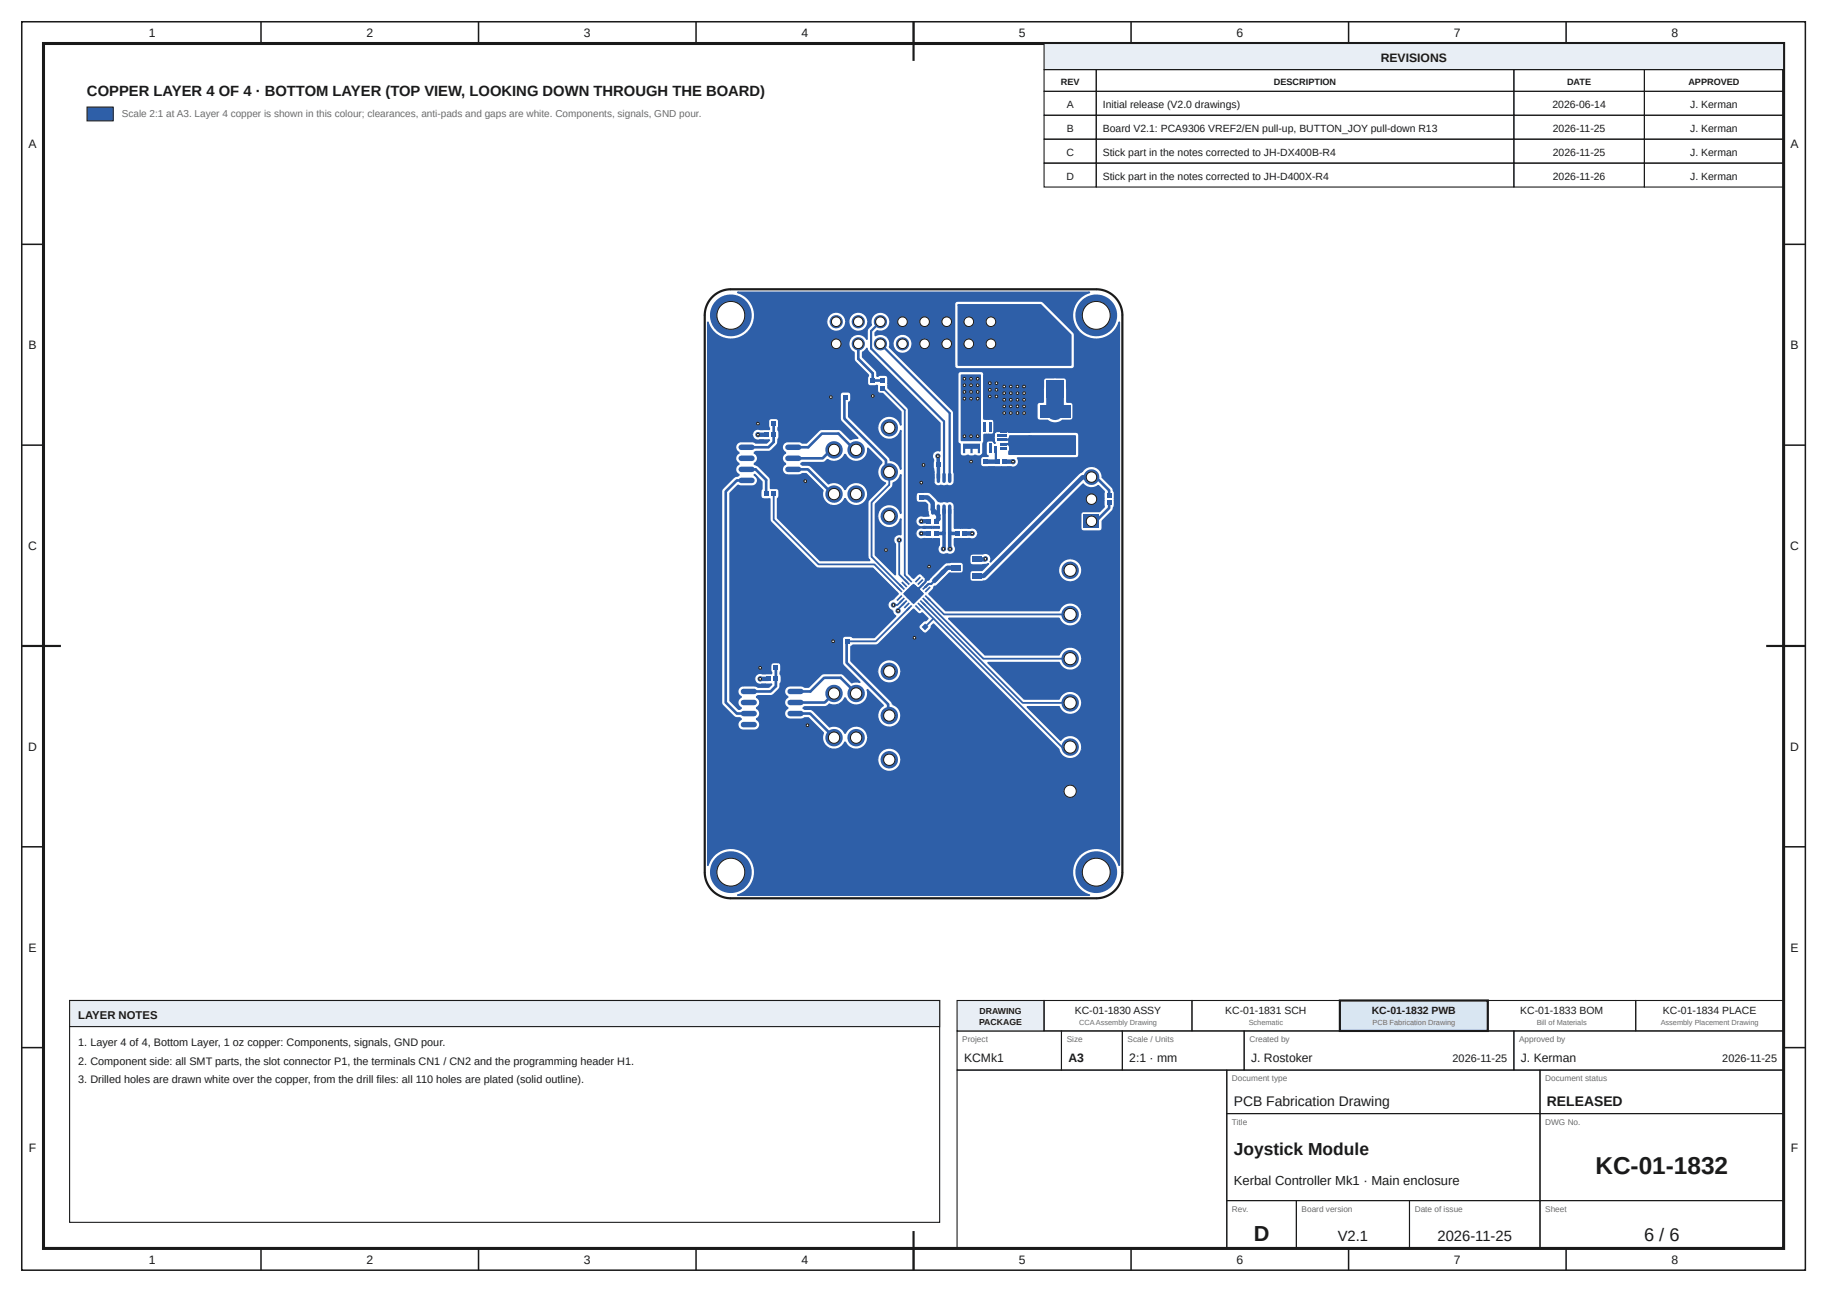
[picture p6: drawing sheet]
<svg xmlns="http://www.w3.org/2000/svg" width="420mm" height="297mm" viewBox="0 0 420 297" stroke-linecap="round" stroke-linejoin="round" font-family="sans-serif">
<defs><g id="words">
<text font-size="5.6" fill="#1a1a1a" x="366.7" y="270">KC-01-1832</text>
<text font-size="5" fill="#1a1a1a" x="288.2" y="285.2">D</text>
<text font-size="4.2" fill="#1a1a1a" x="377.9" y="285.2">6 / 6</text>
<text font-size="4" fill="#1a1a1a" x="283.6" y="265.5">Joystick Module</text>
<g font-size="3.4" fill="#1a1a1a">
<text x="20" y="22">COPPER LAYER 4 OF 4 · BOTTOM LAYER (TOP VIEW, LOOKING DOWN THROUGH THE BOARD)</text>
<text x="307.5" y="285.2">V2.1</text>
<text x="330.4" y="285.2">2026-11-25</text>
</g>
<g font-size="3.2" fill="#1a1a1a">
<text x="283.6" y="254.2">PCB Fabrication Drawing</text>
<text x="355.6" y="254.2">RELEASED</text>
</g>
<text font-size="3" fill="#1a1a1a" x="283.6" y="272.5">Kerbal Controller Mk1 · Main enclosure</text>
<g font-size="2.8" fill="#1a1a1a">
<text x="34.2" y="8.6">1</text>
<text x="84.2" y="8.6">2</text>
<text x="134.2" y="8.6">3</text>
<text x="184.2" y="8.6">4</text>
<text x="234.2" y="8.6">5</text>
<text x="284.2" y="8.6">6</text>
<text x="334.2" y="8.6">7</text>
<text x="384.2" y="8.6">8</text>
<text x="317.4" y="14.3">REVISIONS</text>
<text x="6.6" y="34.1">A</text>
<text x="411.6" y="34.1">A</text>
<text x="6.6" y="80.2">B</text>
<text x="411.6" y="80.2">B</text>
<text x="6.5" y="126.4">C</text>
<text x="411.5" y="126.4">C</text>
<text x="6.5" y="172.6">D</text>
<text x="411.5" y="172.6">D</text>
<text x="6.6" y="218.7">E</text>
<text x="411.6" y="218.7">E</text>
<text x="221.6" y="244.2">KCMk1</text>
<text x="245.6" y="244.2">A3</text>
<text x="259.6" y="244.2">2:1 · mm</text>
<text x="287.6" y="244.2">J. Rostoker</text>
<text x="349.6" y="244.2">J. Kerman</text>
<text x="6.6" y="264.9">F</text>
<text x="411.6" y="264.9">F</text>
<text x="34.2" y="290.6">1</text>
<text x="84.2" y="290.6">2</text>
<text x="134.2" y="290.6">3</text>
<text x="184.2" y="290.6">4</text>
<text x="234.2" y="290.6">5</text>
<text x="284.2" y="290.6">6</text>
<text x="334.2" y="290.6">7</text>
<text x="384.2" y="290.6">8</text>
</g>
<text font-size="2.6" fill="#1a1a1a" x="18" y="234.2">LAYER NOTES</text>
<g font-size="2.5" fill="#1a1a1a">
<text x="18" y="240.5">1. Layer 4 of 4, Bottom Layer, 1 oz copper: Components, signals, GND pour.</text>
<text x="18" y="244.7">2. Component side: all SMT parts, the slot connector P1, the terminals CN1 / CN2 and the programming header H1.</text>
<text x="333.9" y="244.2">2026-11-25</text>
<text x="395.9" y="244.2">2026-11-25</text>
<text x="18" y="248.9">3. Drilled holes are drawn white over the copper, from the drill files: all 110 holes are plated (solid outline).</text>
</g>
<g font-size="2.4" fill="#1a1a1a">
<text x="245.2" y="24.9">A</text>
<text x="253.5" y="24.9">Initial release (V2.0 drawings)</text>
<text x="356.9" y="24.9">2026-06-14</text>
<text x="388.5" y="24.9">J. Kerman</text>
<text x="245.1" y="35.9">C</text>
<text x="245.2" y="30.4">B</text>
<text x="253.5" y="30.4">Board V2.1: PCA9306 VREF2/EN pull-up, BUTTON_JOY pull-down R13</text>
<text x="253.5" y="35.9">Stick part in the notes corrected to JH-DX400B-R4</text>
<text x="357" y="30.4">2026-11-25</text>
<text x="357" y="35.9">2026-11-25</text>
<text x="388.5" y="30.4">J. Kerman</text>
<text x="388.5" y="35.9">J. Kerman</text>
<text x="245.1" y="41.4">D</text>
<text x="253.5" y="41.4">Stick part in the notes corrected to JH-D400X-R4</text>
<text x="357" y="41.4">2026-11-26</text>
<text x="388.5" y="41.4">J. Kerman</text>
<text x="247.1" y="233">KC-01-1830 ASSY</text>
<text x="281.7" y="233">KC-01-1831 SCH</text>
<text x="315.3" y="233">KC-01-1832 PWB</text>
<text x="349.5" y="233">KC-01-1833 BOM</text>
<text x="382.3" y="233">KC-01-1834 PLACE</text>
</g>
<text font-size="2.3" fill="#6b6b6b" x="28" y="27">Scale 2:1 at A3. Layer 4 copper is shown in this colour; clearances, anti-pads and gaps are white. Components, signals, GND pour.</text>
<g font-size="2.1" fill="#1a1a1a">
<text x="243.8" y="19.6">REV</text>
<text x="292.8" y="19.6">DESCRIPTION</text>
<text x="360.2" y="19.6">DATE</text>
<text x="388.1" y="19.6">APPROVED</text>
</g>
<g font-size="2" fill="#1a1a1a">
<text x="225.2" y="233">DRAWING</text>
<text x="225.1" y="235.6">PACKAGE</text>
</g>
<g font-size="1.9" fill="#6b6b6b">
<text x="221.2" y="239.6">Project</text>
<text x="245.2" y="239.6">Size</text>
<text x="259.2" y="239.6">Scale / Units</text>
<text x="287.2" y="239.6">Created by</text>
<text x="349.2" y="239.6">Approved by</text>
<text x="283.2" y="248.6">Document type</text>
<text x="355.2" y="248.6">Document status</text>
<text x="283.2" y="258.6">Title</text>
<text x="355.2" y="258.6">DWG No.</text>
<text x="283.2" y="278.6">Rev.</text>
<text x="299.2" y="278.6">Board version</text>
<text x="325.2" y="278.6">Date of issue</text>
<text x="355.2" y="278.6">Sheet</text>
</g>
<g font-size="1.7" fill="#6b6b6b">
<text x="248" y="235.7">CCAAssembly Drawing</text>
<text x="287" y="235.7">Schematic</text>
<text x="315.5" y="235.7">PCB Fabrication Drawing</text>
<text x="353.2" y="235.7">Bill of Materials</text>
<text x="381.7" y="235.7">Assembly Placement Drawing</text>
</g>
</g></defs>
<g fill="none" stroke="#1a1a1a" stroke-width=".35">
<path d="M5 5h410v287h-410zM60 5v5M110 5v5M160 5v5M210 5v5M260 5v5M310 5v5M360 5v5M5 56.2h5M410 56.2h5M5 102.3h5M410 102.3h5"/>
<path d="M5 148.5h5M410 148.5h5M5 194.7h5M410 194.7h5M5 240.8h5M410 240.8h5M60 287v5M110 287v5M160 287v5M210 287v5M260 287v5M310 287v5"/>
<path d="M360 287v5"/>
</g>
<path d="M10 10h400v277h-400z" fill="none" stroke="#1a1a1a" stroke-width=".7" stroke-linecap="butt"/>
<path d="M210 5v9M5 148.5h9M406 148.5h9M210 283v9" fill="none" stroke="#1a1a1a" stroke-width=".5"/>
<path d="M240 10h170v6h-170z" fill="#e8eef5"/>
<g fill="none" stroke="#1a1a1a" stroke-width=".25">
<path d="M240 10h170v6h-170zM240 16h12v5h-12zM252 16h96v5h-96zM348 16h30v5h-30zM378 16h32v5h-32zM240 21h12v5.5h-12zM240 26.5h12v5.5h-12zM240 32h12v5.5h-12zM240 37.5h12v5.5h-12zM252 21h96v5.5h-96zM252 26.5h96v5.5h-96zM252 32h96v5.5h-96z"/>
<path d="M252 37.5h96v5.5h-96zM348 21h30v5.5h-30zM348 26.5h30v5.5h-30zM348 32h30v5.5h-30zM348 37.5h30v5.5h-30zM378 21h32v5.5h-32zM378 26.5h32v5.5h-32zM378 32h32v5.5h-32zM378 37.5h32v5.5h-32zM220 237h24v9h-24zM244 237h14v9h-14zM258 237h28v9h-28z"/>
<path d="M286 237h62v9h-62zM348 237h62v9h-62zM220 246h62v41h-62zM282 246h72v10h-72zM282 256h72v20h-72zM354 246h56v10h-56zM354 256h56v20h-56zM282 276h16v11h-16zM298 276h26v11h-26zM324 276h30v11h-30zM354 276h56v11h-56z"/>
</g>
<path d="M220 230h20v7h-20z" fill="#e8eef5"/>
<path d="M220 230h20v7h-20zM240 230h34v7h-34zM274 230h34v7h-34z" fill="none" stroke="#1a1a1a" stroke-width=".25"/>
<path d="M308 230h34v7h-34z" fill="#d9e6f2"/>
<path d="M308 230h34v7h-34z" fill="none" stroke="#1a1a1a" stroke-width=".5"/>
<path d="M342 230h34v7h-34zM376 230h34v7h-34z" fill="none" stroke="#1a1a1a" stroke-width=".25"/>
<path d="M20 24.6h6v3.2h-6z" fill="#2e5fa8"/>
<path d="M20 24.6h6v3.2h-6z" fill="none" stroke="#1a1a1a" stroke-width=".23"/>
<g fill="#2e5fa8">
<path d="M221 86.3h4.3v14.9h-4.3z"/>
<path d="M232.1 100.2h4.6v4.2h-4.8l.2-1.1-.2-1v-1.5z"/>
<path d="M226.2 86.3h10.6v13h-4.9l-.5-.2h-2.2l-.6 .2v-2.3a1.01 1.01 0 0 0-1.6-.6l-.8-.1z"/>
<path d="M220.3 70.1h18.9l6.9 6.9v6.9h-25.8z"/>
<path d="M236.6 100.2h10.5v4.2h-10.5z"/>
<path d="M214.4 128.2l2 1.9-3 3-2-2z"/>
<path d="M162.7 74.1a5.5 5.5 0 0 0 5.4 3.9 5.5 5.5 0 0 0 5.2-4h16.7v.4a2.24 2.24 0 0 0 2.4 1.8 2.24 2.24 0 0 0 2.1-2.2h.6v.4a2.24 2.24 0 0 0 3.5 1.3 2.24 2.24 0 0 0-.3-3.7 2.24 2.24 0 0 0-3.2 2h-.6l-.1-.5a2.24 2.24 0 0 0-2.4-1.8 2.24 2.24 0 0 0-2 2.3h-16.7l.2-2.2-.6-1.9h46.5v14.2l.3 .6 .4 .1h26.2l.4-.1 .3-.4-.1-7.7-7.4-7.4h-19.4l-.4 .1-.3 .6h-46.5l-.7-1-.9-.8-1.7-.9h80.8l-.6 .2a5.5 5.5 0 0 0-1.5 9.2 5.5 5.5 0 0 0 9-2.5v124.8l-.2-.6a5.5 5.5 0 0 0-9.2-1.5 5.5 5.5 0 0 0 2.5 9h-80.8l.6-.2a5.5 5.5 0 0 0 1.5-9.2 5.5 5.5 0 0 0-9 2.5v-24.2h39a2.72 2.72 0 0 0 3.9 2.4 2.72 2.72 0 0 0 .4-4.6 2.72 2.72 0 0 0-4.3 1.7v.5h-39v-13.2h3.1l.3 .7 2.5 2.6a1.51 1.51 0 0 0 1.4 .3l.4 .2a1.35 1.35 0 0 0-.8 1.5 1.35 1.35 0 0 0 1.3 1.1h2.8a1.35 1.35 0 0 0 1-1.3 1.35 1.35 0 0 0-.9-1.3 1.35 1.35 0 0 0 .9-1.3 1.35 1.35 0 0 0-.9-1.2 1.35 1.35 0 0 0 .9-1.3 1.35 1.35 0 0 0-.9-1.3l.4-.2h2.9l.6-.2 1.5-1.5 .2-1.1 .2-.4v-1.3l-.2-.5 .1-2-.1-.4-.3-.3h-1.3l-.5 .3-.2 1.5 .2 .7h-2.3a1.33 1.33 0 0 0-1.6 1.4 1.33 1.33 0 0 0 1.8 1.1h2.1l-.6 .6h-2.5l-.8-.3h-2.8a1.35 1.35 0 0 0-1.1 1.3 1.35 1.35 0 0 0 .9 1.3 1.35 1.35 0 0 0-.9 1.3 1.35 1.35 0 0 0 .9 1.3l-.6 .2-2-1.9v-47.7l1.9-1.8 .7 .2h2.5a1.35 1.35 0 0 0 1.3-1.1 1.35 1.35 0 0 0-.9-1.5l.1-.1 1.7 1.7v1.6l-.3 .5 .2 1.6 .6 .2h1.3l.2 5.2 10.4 10.5 .7 .3h12.4l5.8 5.8-1.1 1.3a1.33 1.33 0 0 0-1.3 1.2 1.33 1.33 0 0 0 1.1 1.4l.3 .8 .5 .4-5 4.9h-4.9l-.4-.3h-1.3l-.4 .1-.3 .4v5.9l.3 .5 3.7 3.7-1.1-.1-.7 .2-2.3-2.1h-4.1l-.7 .3-2.8 2.8h-.9l-.9-.3h-2.8a1.35 1.35 0 0 0-1 1.3 1.35 1.35 0 0 0 .9 1.3 1.35 1.35 0 0 0-.9 1.3 1.35 1.35 0 0 0 .9 1.3 1.35 1.35 0 0 0-.9 1.5 1.35 1.35 0 0 0 1.3 1.1h2.5l.9-.3h.8l3.4 3.4a2.72 2.72 0 0 0 1.5 3.6 2.72 2.72 0 0 0 3.6-1.6 2.72 2.72 0 0 0 4.1 1.3 2.72 2.72 0 0 0 0-4.4 2.72 2.72 0 0 0-4.1 1.2 2.72 2.72 0 0 0-3.6-1.5l-4-3.9-1.7-.2-.5-.2 .5-.3h4.9l.7-.6a2.72 2.72 0 0 0 3.7-1.5 2.72 2.72 0 0 0 3.4 1.6 2.72 2.72 0 0 0 1.7-3.4l3.6 3.6-.4 .3a2.72 2.72 0 0 0 .1 4.1 2.72 2.72 0 0 0 4.1-.9 2.72 2.72 0 0 0-1.6-3.8l-.3-.7-6.9-6.9h3.7v.5a2.72 2.72 0 0 0 4.3 1.7 2.72 2.72 0 0 0-.4-4.6 2.72 2.72 0 0 0-3.9 2.4h-3.7l-2.4-2.4v-3.2l.4-.3 5.8-.2 8.2-8.1 1.1 1 .4 .1 .5-.3 1.3 1.3-.5 .4-.5 .1-.9 .9-.2 .4 .2 .6 .9 .9h.7l.9-.9 .2-.7 .5-.4 28.7 28.8 .2 .4a2.72 2.72 0 0 0 3.9 1.3 2.72 2.72 0 0 0 .6-4.1 2.72 2.72 0 0 0-4.2 .2l-7.6-7.6h7.2a2.72 2.72 0 0 0 4.2 1.3 2.72 2.72 0 0 0 0-4.4 2.72 2.72 0 0 0-4.2 1.3h-7.9l-8.4-8.4h16.3l.2 .4a2.72 2.72 0 0 0 4.2 .7 2.72 2.72 0 0 0-.3-4.2 2.72 2.72 0 0 0-4.1 1.3h-17l-8.3-8.3h25.3l.2 .4a2.72 2.72 0 0 0 4.2 .6 2.72 2.72 0 0 0-.3-4.2 2.72 2.72 0 0 0-4.1 1.3h-26l-3.8-3.8 .9-.9 .2-.6 .7-.4 2.9-2.9 4.6 .1v1.4l.3 .4 2.5 .1 1.1-.3 2.6-2.5h13.9a2.72 2.72 0 0 0 3.7 2.7 2.72 2.72 0 0 0 .8-4.5 2.72 2.72 0 0 0-4.4 1.3l-.1 .5h-13.9l19.6-19.6 .3 .3a2.52 2.52 0 0 0 3.2 .1l1.3 1.3v3.5l-1 1.1-3.7-.1-.6 .3-.1 .5v3.1l.1 .4 .4 .3h3.8l.4-.1 .3-.6v-1.6l2.3-2.3 .2-.4 .3-.9v-3.1l-.5-1.1-2.3-2.3a2.52 2.52 0 0 0-1.8-2.5 2.52 2.52 0 0 0-2.9 1.3l-.7 .3-20.4 20.4a1.38 1.38 0 0 0-.2-1.7 1.38 1.38 0 0 0-1.7-.2h-2.3l-.4 .3-.1 .4v1.4l.5 .5h2.3l1.5-.3-1.5 1.5h-2.1l-.6 .3-.1 .4h-2l.5-.3 .1-.4v-1.4l-.3-.4-.4-.1-3.2 .1-.7 .3-3.4 3.7-.5 .1-.5-.8a1.06 1.06 0 0 0-1.6-.6l-.9 .9-1.1-1.1v-12h1.6a1.33 1.33 0 0 0 1.8 1.3h3.6v.3l-3.9-.1a1.33 1.33 0 0 0-1.5 1.5 1.33 1.33 0 0 0 1.8 1.1h3.6v1.4a1.33 1.33 0 0 0 0 1.8 1.33 1.33 0 0 0 1.7 .2 1.33 1.33 0 0 0 1.7-.2 1.33 1.33 0 0 0 .1-1.7v-1.5h3.6a1.33 1.33 0 0 0 1.8-1.3 1.33 1.33 0 0 0-1.8-1.2h-3.6v-4.3a1.37 1.37 0 0 0-1.2-1.9 .74 .74 0 0 1-1.1 0l-.7 .2-.3-.1a.67 .67 0 0 1-.8-.6l-1.6-1.5-2.5-.1-.4 .2-.3 .5 .1 1.3 .4 .4 1.7 .1 .5 .4v1.4l.3 1.2h-2.2l-.7 .6-.1 .6h-1.6v-25.7l-4.8-4.9v-2.3l-.1-.4-.6-.3h-1.3l-.4 .3-.1-1-.3-.4-3-3v-1.1l1-.9 .3 .7 16.4 16.5v6.3a1.33 1.33 0 0 0-1.5 .5 1.33 1.33 0 0 0 0 1.6l.1 4.3a1.24 1.24 0 0 0 .3 1.4 1.24 1.24 0 0 0 1.5 .1l.5 .2 .8-.2 .2 .2a1.12 1.12 0 0 0 1.5-1.1l-.1-5h6l.1 1.3 .2 .3 .5 .2h6.5a1.33 1.33 0 0 0 1.4-.6 1.33 1.33 0 0 0-.1-1.5h13.7l.3-.3 .2-.4-.1-4.8-.2-.4-.5-.1h-15.4l-.5-.2-2.4 .1a1.49 1.49 0 0 0-.5 1.6v.7l.2 .4h-.1a1.02 1.02 0 0 0-1-.7 1.02 1.02 0 0 0-1 .8l.1 2.4 .4 .5h-1.3l-.3 .3-.2 .4h-6v-10.6l-.2-.5-8.3-8.4h9.3v15.3l.2 .5 .4 .2v2.1a1.01 1.01 0 0 0 .7 .8 1.01 1.01 0 0 0 1.1-.4 1.2 1.2 0 0 0 1.7 0 1.06 1.06 0 0 0 1.8-.4v-2.2l.2-.6v-1.5l.8-.1 .9 .1 .6-.3 .1-2.6a1.01 1.01 0 0 0-1.6-.6l-.8-.1v-3.2h12.1v2.8l.1 .5 .6 .3h1.8a2.75 2.75 0 0 0 3.5 0l1.9-.1 .4-.2 .1-.5v-3l-.5-.4-.9-.1-.1-4.9-.1-.4-.4-.3h-4.2l-.4 .1-.3 .6v4.9l-1 .1-.4 .2-.1 .4h-12.1v-7l-.3-.6-.4-.2h-4.7l-.4 .2-.3 .6h-9.3l-6.3-6.3 .1-.8h.6l.1 .5a2.24 2.24 0 0 0 3.5 1.3 2.24 2.24 0 0 0-.3-3.8 2.24 2.24 0 0 0-3.3 2h-.6a2.24 2.24 0 0 0-3.4-1.9v-.6l.4-.4a2.24 2.24 0 0 0 3-1.9 2.24 2.24 0 0 0-2.5-2.5 2.24 2.24 0 0 0-1.8 3 1.8 1.8 0 0 0-1 1.4v1.9l-.3-.4a2.24 2.24 0 0 0-3.4 0 2.24 2.24 0 0 0 .7 3.4l.1 2 3.2 3.2-.2 .7 .1 1.6 .6 .3h1l.5-.2 .2 1.6 .3 .3h.8l4.2 4.2v3l-.2-.5a2.72 2.72 0 0 0-4.3-.9 2.72 2.72 0 0 0 .4 4.4 2.72 2.72 0 0 0 4.1-1.7v8.8l-.2-.4a2.77 2.77 0 0 0-2.2-1.6l-.3-.7-9.3-9.3v-3.3l.4-.2 .1-.5v-1.3l-.5-.4h-1.5l-.5 .4v6l.3 .5 3.8 3.7h-.9l-.8 .3-2-2-.5-.3h-4.1l-.7 .3-2.8 2.8h-.9l-.9-.3h-2.5a1.35 1.35 0 0 0-1.3 1.1 1.35 1.35 0 0 0 .9 1.5 1.35 1.35 0 0 0-.9 1.3 1.35 1.35 0 0 0 .9 1.2 1.35 1.35 0 0 0-.9 1.5 1.35 1.35 0 0 0 1.3 1.1h2.5l.9-.3h.8l3.8 3.9a2.72 2.72 0 0 0 1.7 3.3 2.72 2.72 0 0 0 3.5-1.6 2.72 2.72 0 0 0 4.1 1.3 2.72 2.72 0 0 0 0-4.4 2.72 2.72 0 0 0-4.1 1.2 2.72 2.72 0 0 0-3.9-1.4l-4.2-4.2-1.7-.1-.5-.3 .5-.2 4.9-.1 .8-.6a2.72 2.72 0 0 0 4.1-1.3 2.72 2.72 0 0 0 3.2 1.7 2.72 2.72 0 0 0 2-3l3.1 3.1v.2a2.74 2.74 0 0 0 .9 4.7l-4 4.2-.1 12.7 .5 .8h-11.4l-9.7-9.7v-4.4l.3-.5v-1.5l-.5-.4-1.5-.1-.1-2.4-2.6-2.6-1.1-.6a1.35 1.35 0 0 0 .9-1.2 1.35 1.35 0 0 0-.9-1.3l.4-.3h2.9l.5-.1 1.6-1.6 .2-1.1 .2-.3v-1.3l-.2-.6 .1-1.9-.1-.5-.4-.2-1.2-.1-.6 .3-.1 1.5 .2 .8-2.4-.1a1.33 1.33 0 0 0-1.5 1.5 1.33 1.33 0 0 0 1.8 1.1h2.1l-.6 .6h-2.5l-.8-.3h-2.8a1.35 1.35 0 0 0-1.1 1.3 1.35 1.35 0 0 0 .9 1.3 1.35 1.35 0 0 0-.9 1.3 1.35 1.35 0 0 0 .9 1.2 1.35 1.35 0 0 0-.9 1.3 1.35 1.35 0 0 0 .9 1.3l-1.3 .5-2.5 2.6-.3 .4v48.8h-3.1z"/>
<path d="M207.1 109.2v8.8a2.72 2.72 0 0 0-4.2-1.6 2.72 2.72 0 0 0 0 4.5 2.72 2.72 0 0 0 4.2-1.6v3.6a1.33 1.33 0 0 0-1.5 .6 1.33 1.33 0 0 0 .2 1.6v7l-4.5-4.5v-11.7l3.8-3.8 .2-.4v-.6l1.1-.8z"/>
<path d="M209.8 134.6l.2-.2 .8 .8h.5v.5l.8 .8-2.1 2.1-2.1-2.1z"/>
</g>
<g fill="none" stroke="#2e5fa8" stroke-width=".41">
<path d="M162.7 74.1a5.5 5.5 0 0 0 9.2 2.3 5.5 5.5 0 0 0-2.3-9.2h80.8a5.5 5.5 0 0 0-2.3 9.2 5.5 5.5 0 0 0 9.2-2.3v124.8a5.5 5.5 0 0 0-9.2-2.3 5.5 5.5 0 0 0 2.3 9.2h-80.8a5.5 5.5 0 0 0 2.3-9.2 5.5 5.5 0 0 0-9.2 2.3zM219.6 69.4l.5-.2 19.6 .1 7.2 7.3 .1 7.5a.72 .72 0 0 1-.7 .7h-26.2a.72 .72 0 0 1-.7-.7v-14.2zM220.3 70.1h18.9l6.9 6.9v6.9h-25.8zM199.3 80.1l-1 .9v1.1l3.2 3.2 .2 1.2 .7-.3h1.2l.3 .2 .2 .5v2.3l4.8 4.8v37.8l1.1 1.1 1-1a.84 .84 0 0 1 1.2 .4l.7 .7 .1 .4 .5-.1 3.7-3.9 1.5-.2h2.1a.72 .72 0 0 1 .7 .7v1.3l-.2 .4-.5 .2-2.5-.1-2.9 2.9-.7 .4-.1 .4-1 1.1 3.8 3.8h26a2.72 2.72 0 0 1 4.2-1.2 2.72 2.72 0 0 1 0 4.3 2.72 2.72 0 0 1-4.2-1.2h-25.3l8.3 8.3h17l.1-.1a2.72 2.72 0 0 1 4.2-1.1 2.72 2.72 0 0 1-.1 4.3 2.72 2.72 0 0 1-4.2-1.3h-16.3l8.4 8.4h7.9l.1-.2a2.72 2.72 0 0 1 4.2-1 2.72 2.72 0 0 1-.1 4.3 2.72 2.72 0 0 1-4.2-1.3h-7.2l7.6 7.6a2.72 2.72 0 0 1 4.3-.1 2.72 2.72 0 0 1-.9 4.2 2.72 2.72 0 0 1-3.9-1.9l-28.7-28.8-.5 .4-.2 .7-1 1-.7-.1-.8-.9a.72 .72 0 0 1 0-1l.9-.9 .5-.1 .5-.4-1.4-1.2a.72 .72 0 0 1-1 0l-.9-.9-8.2 8.1-5.8 .2-.4 .3v3.2l9.3 9.3a1.52 1.52 0 0 0 1.1 1.1 2.72 2.72 0 0 1 .4 4.1 2.72 2.72 0 0 1-4.1-.2 2.72 2.72 0 0 1 .7-4l-3.6-3.6v.1a2.72 2.72 0 0 1-1.8 3.3 2.72 2.72 0 0 1-3.3-1.6 2.72 2.72 0 0 1-3.7 1.5l-.7 .6h-4.9l-.5 .3 .5 .2 1.7 .1 4 4a2.72 2.72 0 0 1 3.6 1.5 2.72 2.72 0 0 1 4.1-1.2 2.72 2.72 0 0 1 0 4.4 2.72 2.72 0 0 1-4.1-1.3 2.72 2.72 0 0 1-3.6 1.6 2.72 2.72 0 0 1-1.5-3.6l-3.4-3.4h-.8l-.9 .3h-2.5a1.35 1.35 0 0 1-1.3-1.1 1.35 1.35 0 0 1 .9-1.5 1.35 1.35 0 0 1-.9-1.3 1.35 1.35 0 0 1 .9-1.3 1.35 1.35 0 0 1-.9-1.5 1.35 1.35 0 0 1 1.3-1.1h2.5l.9 .3h.9l2.8-2.8 .7-.3h4.1l2.3 2.1 .9-.2 .9 .1-3.7-3.7-.3-.5v-5.7a.72 .72 0 0 1 .7-.7h1.3l.4 .3h4.9l5-4.9-.6-.5a1.57 1.57 0 0 0-1-1.2 1.33 1.33 0 0 1 1-2.1l1.1-1.3-5.8-5.8h-12.4l-.7-.3-10.4-10.5-.2-5.2h-1.5l-.4-.3-.2-1.5 .3-.5v-1.6l-1.7-1.7-.1 .1h.1a1.35 1.35 0 0 1 .8 1.5 1.35 1.35 0 0 1-1.3 1.1h-2.5l-.7-.2-1.9 1.8v47.7l2 1.9 .6-.2-.1-.1a1.35 1.35 0 0 1-.7-1.3 1.35 1.35 0 0 1 .8-1.2 1.35 1.35 0 0 1-.8-1.5 1.35 1.35 0 0 1 1.3-1.1h2.5l.8 .3h2.5l.6-.6h-2.2a1.33 1.33 0 0 1-1.7-1.3 1.33 1.33 0 0 1 1.9-1.2h2l-.2-.7 .1-1.5 .5-.3h1.1a.72 .72 0 0 1 .7 .7l-.1 2 .2 .5v1.3a1.15 1.15 0 0 0-.3 1.2l-1.4 1.7-.5 .2-3.2 .1-.4 .2a1.35 1.35 0 0 1 .9 1.3 1.35 1.35 0 0 1-.9 1.3 1.35 1.35 0 0 1 .9 1.2 1.35 1.35 0 0 1-.9 1.3 1.35 1.35 0 0 1 .9 1.5 1.35 1.35 0 0 1-1.3 1.1h-2.7a1.35 1.35 0 0 1-1.1-1.2 1.35 1.35 0 0 1 .8-1.4l-.4-.2-.9-.1-.5-.2-2.5-2.6-.3-.7v-48.5l.3-.7 2.5-2.6 1.3-.5-.2-.1a1.35 1.35 0 0 1-.7-1.3 1.35 1.35 0 0 1 .9-1.2 1.35 1.35 0 0 1-.9-1.2 1.35 1.35 0 0 1 .9-1.3 1.35 1.35 0 0 1-.8-1.5 1.35 1.35 0 0 1 1.3-1.1h2.5l.8 .3h2.5l.6-.6h-2.2a1.33 1.33 0 0 1-1.7-1.4 1.33 1.33 0 0 1 1.9-1.1h2l-.2-.8 .1-1.4 .5-.3 1.1-.1a.72 .72 0 0 1 .7 .8l-.1 1.9 .2 .6v1.3a1.15 1.15 0 0 0-.3 1.2l-1.4 1.6-.5 .3h-3.2l-.4 .3a1.35 1.35 0 0 1 .9 1.3 1.35 1.35 0 0 1-.9 1.2l1.1 .6 2.6 2.6 .1 2.4h1.3a.72 .72 0 0 1 .7 .7v1.3l-.3 .5v4.4l9.7 9.7h11.4l-.3-.4-.2-.4 .1-12.7 4-4.2a2.72 2.72 0 0 1-.9-4.7v-.2l-3.1-3.1a2.72 2.72 0 0 1-2 3 2.72 2.72 0 0 1-3.2-1.7 2.72 2.72 0 0 1-4.1 1.3l-.8 .6-4.9 .1-.5 .2 .5 .3 1.7 .1 4.2 4.2a2.72 2.72 0 0 1 3.9 1.4 2.72 2.72 0 0 1 4.1-1.2 2.72 2.72 0 0 1 0 4.4 2.72 2.72 0 0 1-4.1-1.3 2.72 2.72 0 0 1-3.5 1.6 2.72 2.72 0 0 1-1.7-3.3l-3.8-3.9h-.8l-.9 .3h-2.5a1.35 1.35 0 0 1-1.3-1.1 1.35 1.35 0 0 1 .9-1.5 1.35 1.35 0 0 1-.9-1.2 1.35 1.35 0 0 1 .9-1.3 1.35 1.35 0 0 1-.9-1.5 1.35 1.35 0 0 1 1.3-1.1h2.5l.9 .3h.9l2.8-2.8 .7-.3h4.1l2.5 2.3 .8-.3h.9l-3.8-3.7-.3-.5v-5.7a.72 .72 0 0 1 .7-.8l1.4 .1 .4 .5v1.4l-.5 .5v3.3l9.3 9.3 .3 .7M199.3 80.1l.3 .7 16.4 16.5v6.3a1.33 1.33 0 0 0-1.5 .5 1.33 1.33 0 0 0 0 1.6l.1 4.9a1.12 1.12 0 0 0 1.8 .9 1.12 1.12 0 0 0 1.3 0 1.12 1.12 0 0 0 1.7-.9l-.1-2.1v-13.5l-.2-.5-14.6-14.7a2.24 2.24 0 0 0-.7-2.5 2.24 2.24 0 0 0-2.6-.2v-.6l.4-.4a2.24 2.24 0 0 0 3-1.9 2.24 2.24 0 0 0-2.5-2.5 2.24 2.24 0 0 0-1.8 3 1.77 1.77 0 0 0-1 1.4v1.9a2.24 2.24 0 0 0-3.6-.5 2.24 2.24 0 0 0 .6 3.5l.1 2 3.2 3.2-.2 .7v1.1a.72 .72 0 0 0 .7 .8l1.2-.1 .3-.1v1.2a.72 .72 0 0 0 .8 .7h.5l4.2 4.2v3a2.72 2.72 0 0 0-4.2-1.6 2.72 2.72 0 0 0 0 4.5 2.72 2.72 0 0 0 4.2-1.6v8.8a2.72 2.72 0 0 0-2.4-2M199.3 80.1h.1M221 86.3h4.3v14.9h-4.3zM226.6 96.3h-.4v-10h10.6v13h-4.9M226.6 96.3l.4 .1 .9-.1a.72 .72 0 0 1 .7 .7v2.2M226.6 96.3h-.4v-10.2a.72 .72 0 0 0-.7-.8h-4.7a.72 .72 0 0 0-.7 .8v15.3l.2 .5 .4 .2v2.1a.72 .72 0 0 0 .7 .7h.6l.5-.3a1.2 1.2 0 0 0 1.7 0l.4 .3h.7a.72 .72 0 0 0 .7-.7v-2.2l.2-.6v-1.5l.8-.1 .9 .1a.72 .72 0 0 0 .7-.7M229.2 99.1h2.2l.5 .2M229.2 99.1l-.5 .2-.1-.1"/>
<path d="M229.2 99.1a.72 .72 0 0 0-.7 .7v1.5l.2 .6h-.1a.72 .72 0 0 0-.7-.6h-.5a.72 .72 0 0 0-.8 .7v2.3l.5 .6h-1a.72 .72 0 0 0-.8 .7v1.1a.72 .72 0 0 0 .8 .7l6.3-.1a1.33 1.33 0 0 0 1.5-.4 1.33 1.33 0 0 0 0-1.6h13.4a.72 .72 0 0 0 .8-.7v-4.6a.72 .72 0 0 0-.8-.7h-15.4M240 87l.5-.2h4a.72 .72 0 0 1 .7 .7l.1 4.9h.7a.72 .72 0 0 1 .7 .7v2.8a.72 .72 0 0 1-.7 .8h-1.7a2.75 2.75 0 0 1-3.5 0h-1.8a.72 .72 0 0 1-.7-.8v-2.8a.72 .72 0 0 1 .7-.7h.8v-4.9zM204.7 105.8h.1M207.1 109.2v8.8a2.72 2.72 0 0 0-4.2-1.6 2.72 2.72 0 0 0 0 4.5 2.72 2.72 0 0 0 4.2-1.6v3.6a1.33 1.33 0 0 0-1.5 .6 1.33 1.33 0 0 0 .2 1.6v7l-4.5-4.5v-11.7l3.8-3.8 .2-.4v-.6l1.1-.8zM210.7 113.3l.5-.2h2.3l.6 .4 1.3 1.3a.5 .5 0 0 0 .7 .5l.3 .1a1.12 1.12 0 0 1 1.3 0 1.12 1.12 0 0 1 1.7 .9v5.1h3.6a1.33 1.33 0 0 1 1.8 1.2 1.33 1.33 0 0 1-1.8 1.3h-3.6v1.5a1.33 1.33 0 0 1-.1 1.7 1.33 1.33 0 0 1-1.7 .2 1.33 1.33 0 0 1-1.7-.2 1.33 1.33 0 0 1 0-1.8v-1.4h-3.6a1.33 1.33 0 0 1-1.8-1.3 1.33 1.33 0 0 1 1.8-1.2h3.6v-.3h-3.6a1.33 1.33 0 0 1-1.8-1.3 1.33 1.33 0 0 1 1.8-1.2h1.2l-.3-1.3v-1.3l-.5-.4-1.1-.1a.83 .83 0 0 1-1.1-.7v-1.1zM232.1 100.2h4.6v4.2h-4.8l.2-1.1-.2-1v-1.5zM236.6 100.2h10.5v4.2h-10.5zM209.8 134.6a.32 .32 0 0 1 .3-.1 .32 .32 0 0 1 .2 .2l.5 .4 .5 .1a1.51 1.51 0 0 0 .7 1.2l-1.7 1.9a.34 .34 0 0 1-.3 .3 .34 .34 0 0 1-.3-.3l-1.5-1.5a.34 .34 0 0 1-.3-.3 .34 .34 0 0 1 .3-.3zM214.4 128.2l2 1.9-3 3-2-2zM223.1 127.5l.5-.2h2.1a1.39 1.39 0 0 1 1.7 .2 1.39 1.39 0 0 1 .2 1.7l20.4-20.4 .7-.3a2.52 2.52 0 0 1 2.9-1.3 2.52 2.52 0 0 1 1.8 2.5l2.3 2.3 .5 1.3v3.1l-.5 1.1-2.3 2.3v1.6a.72 .72 0 0 1-.7 .7h-3.6a.72 .72 0 0 1-.7-.7v-3.1a.72 .72 0 0 1 .7-.8l3.7 .1 1-1.1v-3.5l-1.3-1.3a2.52 2.52 0 0 1-3.5-.4l-22 22-1.1 .4h-2.3a.72 .72 0 0 1-.7-.7v-1.2a.72 .72 0 0 1 .7-.7h2.1l1.5-1.5-1.5 .3h-2.1a.72 .72 0 0 1-.7-.7v-1.3z"/>
<circle cx="192.2" cy="74" r="2.25"/>
<circle cx="197.3" cy="74" r="2.25"/>
<circle cx="207.4" cy="79" r="2.25"/>
<circle cx="246" cy="131.1" r="2.73"/>
<circle cx="204.4" cy="154.3" r="2.73"/>
<circle cx="204.4" cy="174.7" r="2.73"/>
</g>
<g fill="#2e5fa8">
<path d="M210.3 133.7l1.1-1.2 .3 .3-1.1 1.2z"/>
<path d="M210.8 134.2l1.2-1.1 .3 .3-1.2 1.1z"/>
<path d="M212.5 133.7l.3 .3-1.1 1.1-.3-.3z"/>
<path d="M212 135.4l1.1-1.2 .3 .3-1.1 1.2z"/>
<path d="M212.5 135.9l1.2-1.1 .3 .3-1.2 1.1z"/>
<path d="M212.5 137.1l.3-.3 1.2 1.1-.3 .3z"/>
<path d="M212 137.6l.3-.3 1.1 1.2-.3 .3z"/>
<path d="M211.4 138.2l.3-.3 1.1 1.1-.3 .3z"/>
<path d="M210.8 138.8l.3-.3 1.2 1.1-.3 .3z"/>
<path d="M210.3 139.3l.3-.3 1.1 1.2-.3 .3z"/>
<path d="M208.3 140.2l1.1-1.2 .3 .3-1.1 1.2z"/>
<path d="M207.7 139.6l1.2-1.1 .2 .3-1.1 1.1z"/>
<path d="M207.2 139l1.1-1.1 .3 .3-1.1 1.1z"/>
<path d="M206.6 138.5l1.1-1.2 .3 .3-1.1 1.2z"/>
<path d="M206 137.9l1.2-1.1 .3 .3-1.2 1.1z"/>
<path d="M206 135.1l.3-.3 1.2 1.1-.3 .3z"/>
<path d="M206.6 134.5l.3-.3 1.1 1.2-.3 .3z"/>
<path d="M207.2 134l.3-.3 1.1 1.1-.3 .3z"/>
<path d="M207.7 133.4l.3-.3 1.2 1.1-.3 .3z"/>
<path d="M208.3 132.8l.3-.3 1.1 1.2-.3 .3z"/>
<path d="M207.6 136.5l2-2h.8l2 2-2.4 2.4z"/>
<path d="M232.3 100.6h2.7v2.8h-2.7z"/>
<path d="M232.3 96.6h2.7v2.8h-2.7z"/>
<path d="M222.3 92.8h2.9v2.7h-2.9z"/>
<path d="M226.3 92.8h2.9v2.7h-2.9z"/>
<path d="M230.4 105.6h1.1v1.1h-1.1z"/>
<path d="M228.6 105.6h1.2v1.1h-1.2z"/>
<path d="M226.1 105.6h1.1v1.1h-1.1z"/>
<path d="M224.3 105.6h1.2v1.1h-1.2z"/>
<path d="M221.4 97h.5v1h1.2v-1h.5v1h1.2v-1h.5v2.2h-3.9z"/>
<path d="M221.4 102h3.9v2.2h-.5v-1h-1.2v1h-.5v-1h-1.2v1h-.5z"/>
<path d="M230 102.8h1.4v.5h-1.4z"/>
<path d="M230 101.8h1.4v.5h-1.4z"/>
<path d="M229.2 100.8h2.2v.5h-2.2z"/>
<path d="M229.2 99.8h2.2v.5h-2.2z"/>
<path d="M230 98.8h1.4v.5h-1.4z"/>
<path d="M230 97.8h1.4v.5h-1.4z"/>
<path d="M228.7 97h.5v1.4h-.5z"/>
<path d="M227.4 97h.5v2.2h-.5z"/>
<path d="M226.1 97h.5v2.2h-.5z"/>
<path d="M226.1 102h.5v2.2h-.5z"/>
<path d="M227.4 102h.5v2.2h-.5z"/>
<path d="M228.7 102.6h.5v1.6h-.5z"/>
<path d="M177.3 96.9h1v1h-1z"/>
<path d="M175.6 96.9h1v1h-1z"/>
<path d="M177.8 153h1v1.1h-1z"/>
<path d="M176.2 153h1v1.1h-1z"/>
<path d="M175.6 99.4h1.1v1.1h-1.1z"/>
<path d="M177.3 99.4h1.1v1.1h-1.1z"/>
<path d="M193.8 90.8h1.1v1h-1.1z"/>
<path d="M192.1 90.8h1.1v1h-1.1z"/>
<path d="M176.1 155.5h1.1v1.1h-1.1z"/>
<path d="M177.8 155.5h1.1v1.1h-1.1z"/>
<path d="M194.3 146.9h1.1v1.1h-1.1z"/>
<path d="M192.6 146.9h1.1v1.1h-1.1z"/>
<circle cx="168" cy="72.5" r="4.8"/>
<circle cx="252" cy="72.5" r="4.8"/>
<circle cx="252" cy="200.5" r="4.8"/>
<circle cx="168" cy="200.5" r="4.8"/>
<circle cx="246" cy="151.4" r="2"/>
<circle cx="246" cy="161.6" r="2"/>
<circle cx="246" cy="171.7" r="2"/>
<circle cx="246" cy="181.9" r="2"/>
<circle cx="246" cy="141.3" r="2"/>
<circle cx="246" cy="131.1" r="2"/>
<circle cx="204.4" cy="118.7" r="2"/>
<circle cx="204.4" cy="108.5" r="2"/>
<circle cx="204.4" cy="98.3" r="2"/>
<circle cx="196.8" cy="103.4" r="2"/>
<circle cx="196.8" cy="113.6" r="2"/>
<circle cx="191.7" cy="103.4" r="2"/>
<circle cx="191.7" cy="113.6" r="2"/>
<circle cx="204.4" cy="174.7" r="2"/>
<circle cx="204.4" cy="164.5" r="2"/>
<circle cx="204.4" cy="154.3" r="2"/>
<circle cx="196.8" cy="159.4" r="2"/>
<circle cx="196.8" cy="169.6" r="2"/>
<circle cx="191.7" cy="159.4" r="2"/>
<circle cx="191.7" cy="169.6" r="2"/>
</g>
<g fill="none" stroke="#2e5fa8" stroke-width="1.3">
<path d="M170.4 102.8h2.5M170.4 105.4h2.5M170.4 107.9h2.5M170.4 110.4h2.5M181.1 102.8h2.5M181.1 105.4h2.5M181.1 107.9h2.5M181.1 110.4h2.5M170.9 159h2.5M181.6 159h2.5M170.9 161.5h2.5M170.9 164h2.5"/>
<path d="M170.9 166.6h2.5M181.6 161.5h2.5M181.6 164h2.5M181.6 166.6h2.5"/>
</g>
<g fill="#2e5fa8">
<path d="M240.5 78.7h4v4h-4z"/>
<path d="M240.5 87.5h4v4h-4z"/>
<path d="M239 100.6h7v2.8h-7z"/>
<path d="M239 93.1h7v2.8h-7z"/>
<path d="M216 131.6l.7-.7 .7 .7-.7 .7z"/>
<path d="M214.8 130.4l.7-.7 .7 .7-.7 .8z"/>
<path d="M214.2 133.4l.7-.7 .8 .7-.8 .7z"/>
<path d="M213 132.2l.8-.7 .7 .7-.8 .7z"/>
<path d="M223.6 128h2.1v1.2h-2.1z"/>
<path d="M223.6 131.8h2.1v1.2h-2.1z"/>
<path d="M218.7 129.9h2.1v1.2h-2.1z"/>
<path d="M249.1 118.3h3.6v3.1h-3.6z"/>
<path d="M202.4 88.6h1v1.2h-1z"/>
<path d="M202.4 86.9h1v1.1h-1z"/>
<path d="M200.1 86.9h1v1.1h-1z"/>
<path d="M200.1 88.6h1v1.2h-1z"/>
<path d="M254.4 113.3h1.1v1.2h-1.1z"/>
<path d="M254.4 115.1h1.1v1.1h-1.1z"/>
<path d="M175.6 112.9h1.1v1.1h-1.1z"/>
<path d="M177.3 112.9h1.1v1.1h-1.1z"/>
<path d="M215.2 106.3h1v1.1h-1z"/>
<path d="M213.5 106.3h1v1.1h-1z"/>
<path d="M211.2 113.8h1.1v1h-1.1z"/>
<path d="M211.2 112.1h1.1v1h-1.1z"/>
<path d="M212.9 122.1h1.1v1.1h-1.1z"/>
<path d="M214.6 122.1h1.2v1.1h-1.2z"/>
<path d="M221.2 122.1h1.2v1.1h-1.2z"/>
<path d="M219.5 122.1h1.1v1.1h-1.1z"/>
<path d="M212.9 119.3h1.1v1.1h-1.1z"/>
<path d="M214.6 119.3h1.2v1.1h-1.2z"/>
<circle cx="250.9" cy="109.7" r="1.8"/>
<circle cx="250.9" cy="114.8" r="1.8"/>
<circle cx="227.8" cy="79" r="1.52"/>
<circle cx="227.8" cy="74" r="1.52"/>
<circle cx="222.7" cy="79" r="1.52"/>
<circle cx="222.7" cy="74" r="1.52"/>
<circle cx="217.6" cy="79" r="1.52"/>
<circle cx="217.6" cy="74" r="1.52"/>
<circle cx="212.5" cy="79" r="1.52"/>
<circle cx="212.5" cy="74" r="1.52"/>
<circle cx="207.5" cy="79" r="1.52"/>
<circle cx="207.5" cy="74" r="1.52"/>
<circle cx="202.4" cy="79" r="1.52"/>
<circle cx="202.4" cy="74" r="1.52"/>
<circle cx="197.3" cy="79" r="1.52"/>
<circle cx="197.3" cy="74" r="1.52"/>
<circle cx="192.2" cy="79" r="1.52"/>
<circle cx="192.2" cy="74" r="1.52"/>
</g>
<path d="M214.4 109v1.6M214.4 116.3v1.6M215.7 109v1.6M215.7 116.3v1.6M217 109v1.6M217 116.3v1.6M218.3 109v1.6M218.3 116.3v1.6" fill="none" stroke="#2e5fa8" stroke-width=".8"/>
<g fill="#2e5fa8">
<path d="M211.9 144.1l.8-.8 .7 .8-.8 .8z"/>
<path d="M210.6 145.4l.8-.8 .8 .7-.8 .8z"/>
<circle cx="224.7" cy="91.6" r=".61"/>
<circle cx="223.2" cy="91.6" r=".61"/>
<circle cx="232.9" cy="106.1" r=".61"/>
<circle cx="223.2" cy="106.1" r=".61"/>
<circle cx="224.7" cy="100.3" r=".61"/>
<circle cx="223.2" cy="100.3" r=".61"/>
<circle cx="221.7" cy="100.3" r=".61"/>
<circle cx="221.7" cy="91.6" r=".61"/>
<circle cx="224.7" cy="90.1" r=".61"/>
<circle cx="223.2" cy="90.1" r=".61"/>
<circle cx="221.7" cy="90.1" r=".61"/>
<circle cx="224.7" cy="88.6" r=".61"/>
<circle cx="223.2" cy="88.6" r=".61"/>
<circle cx="221.7" cy="88.6" r=".61"/>
<circle cx="224.7" cy="87.1" r=".61"/>
<circle cx="223.2" cy="87.1" r=".61"/>
<circle cx="221.7" cy="87.1" r=".61"/>
<circle cx="233.9" cy="94.9" r=".61"/>
<circle cx="232.4" cy="94.9" r=".61"/>
<circle cx="230.8" cy="94.9" r=".61"/>
<circle cx="235.4" cy="94.9" r=".61"/>
<circle cx="235.4" cy="93.4" r=".61"/>
<circle cx="233.9" cy="93.4" r=".61"/>
<circle cx="232.4" cy="93.4" r=".61"/>
<circle cx="230.8" cy="93.4" r=".61"/>
<circle cx="235.4" cy="91.9" r=".61"/>
<circle cx="233.9" cy="91.9" r=".61"/>
<circle cx="232.4" cy="91.9" r=".61"/>
<circle cx="230.8" cy="91.9" r=".61"/>
<circle cx="235.4" cy="90.4" r=".61"/>
<circle cx="233.9" cy="90.4" r=".61"/>
<circle cx="232.4" cy="90.4" r=".61"/>
<circle cx="230.8" cy="90.4" r=".61"/>
<circle cx="235.4" cy="88.9" r=".61"/>
<circle cx="233.9" cy="88.9" r=".61"/>
<circle cx="232.4" cy="88.9" r=".61"/>
<circle cx="230.8" cy="88.9" r=".61"/>
<circle cx="229.1" cy="91.1" r=".61"/>
<circle cx="229.1" cy="89.6" r=".61"/>
<circle cx="229.1" cy="88.1" r=".61"/>
<circle cx="227.5" cy="88.1" r=".61"/>
<circle cx="227.5" cy="89.6" r=".61"/>
<circle cx="227.5" cy="91.1" r=".61"/>
<circle cx="174.7" cy="156.1" r=".61"/>
<circle cx="174.7" cy="153.5" r=".61"/>
<circle cx="191.5" cy="147.4" r=".61"/>
<circle cx="185.6" cy="166.7" r=".61"/>
<circle cx="174.2" cy="99.9" r=".61"/>
<circle cx="174.2" cy="97.4" r=".61"/>
<circle cx="191" cy="91.3" r=".61"/>
<circle cx="185.1" cy="110.6" r=".61"/>
<circle cx="200.6" cy="91" r=".61"/>
<circle cx="226.5" cy="128.5" r=".61"/>
<circle cx="206.7" cy="124.2" r=".61"/>
<circle cx="213.6" cy="130.3" r=".61"/>
<circle cx="205.4" cy="139.1" r=".61"/>
<circle cx="206.4" cy="140.4" r=".61"/>
<circle cx="203.7" cy="126.4" r=".61"/>
<circle cx="212.3" cy="106.9" r=".61"/>
<circle cx="211.8" cy="110.9" r=".61"/>
<circle cx="223.5" cy="122.6" r=".61"/>
<circle cx="211.8" cy="122.6" r=".61"/>
<circle cx="211.8" cy="119.8" r=".61"/>
<circle cx="216.9" cy="126.2" r=".61"/>
<circle cx="218.4" cy="126.2" r=".61"/>
<circle cx="215.6" cy="104.9" r=".61"/>
<circle cx="210.2" cy="146.6" r=".61"/>
</g>
<path d="M202.4 74l-2.2 2.1v4l16.8 16.8v12.9M202.4 79l15.9 16v14.8M226.3 103.1v.9l-1.4 1.5v.6M228.9 103.4v2.4l.3 .3M230.3 101.1l2.1-.1 1.2 1.3M230.7 102.1h2.7M213.7 132.2l-.9 .9v.6l-2.8 2.8M214.9 133.4l-.8 .8h-.7l-.7 .7" fill="none" stroke="#2e5fa8" stroke-width=".51"/>
<g fill="none" stroke="#2e5fa8" stroke-width="1">
<path d="M174.2 99.9h1.9M174.2 97.4h1.9M191 91.3h1.6M200.6 89.2v1.8M182.4 110.4h2.6l.1 .2M211.8 114.3h1.4l1.2 1.2v1.6l1.3 1.3v.9l-.5 .5M211.8 110.9v1.7M211.8 119.8h1.7M212.3 106.9h1.7M223.2 106.1h1.7M226.6 106.1h2.6M230.9 106.1h2"/>
<path d="M250.9 109.7h-2l-22.8 22.7h-1.4M211.8 122.6h1.7M219.7 130.5h-1.9l-2.9 2.9M221.8 122.6h1.7M226.5 128.5l-.1 .1h-1.7M174.7 156.1h1.9M174.7 153.5h2M191.5 147.4h1.6M211.4 145.3l-1.2 1.3M182.9 166.6h2.6l.1 .1"/>
</g>
<path d="M242.5 89.5v5" fill="none" stroke="#2e5fa8" stroke-width="4.1"/>
<g fill="none" stroke="#2e5fa8" stroke-width=".61">
<path d="M197.3 79v3.5l3.3 3.3v1.7h2.3M177.8 97.4l.1 4.2-1.3 1.2h-5M194.4 91.3l-.3 .3v4.6l9.6 9.6v2.3l.2 .2M171.6 110.4h-2.2l-2.6 2.6v48.5l2.6 2.5h2.7M171.6 107.9h2.1l2.4 2.4v3.2M182.4 107.9h3.3l5.5 5.5M182.4 102.8h3.4l3.1-3.1h3.8l3.6 3.5M191.2 103.2l-2.1 2.2h-6.7M250.9 109.7h1l3.1 3v1.2M255 115.6v1.2l-3.1 3h-1M178.3 153.5l.1 4.2-1.3 1.3h-5M182.9 159h3.4l3.1-3.2h3.8l3.6 3.6"/>
<path d="M191.7 159.4l-2.1 2.1h-6.7M194.9 147.4l-.3 .3v4.7l9.6 9.5v2.3l.2 .3M182.9 164h3.3l5.5 5.5"/>
</g>
<path d="M202.9 89.2l5.1 5.1v37.9l1 1M177.9 113.5v5.9l10.3 10.3h12.8l5.7 5.8M204.4 108.5v3l-4 4v12.5l6.9 6.9M206.7 124.2v7.9l1.7 1.7M207.3 138.1l-1 1h-.9M207.9 138.6l-1.5 1.4v.4M209 139.8l-7.7 7.6h-6.4M211.6 139.2l32.5 32.5h1.9M212.1 138.6l23 23h10.9M212.7 138.1l13.3 13.3h20M213.3 137.5l3.7 3.8h29M214.6 142.2l-2 1.9" fill="none" stroke="#2e5fa8" stroke-width=".41"/>
<path d="M214 106.9v1.2l.4 .4v1.3M215.6 104.9l.1 4.9M217 117.1v5.5h-1.8M218.3 117.1v5.4l1.8 .1M217 122.6v3.4l-.1 .2M218.3 122.5l.1 3.7" fill="none" stroke="#2e5fa8" stroke-width=".81"/>
<path d="M163.8 68.3a6 6 0 0 1 4.2-1.8h84a6 6 0 0 1 6 6v128a6 6 0 0 1-6 6h-84a6 6 0 0 1-6-6v-128a6 6 0 0 1 1.8-4.2z" fill="none" stroke="#1a1a1a" stroke-width=".51"/>
<circle cx="174.7" cy="156.1" r=".31" fill="#fff"/>
<circle cx="174.7" cy="156.1" r=".31" fill="none" stroke="#1a1a1a" stroke-width=".23"/>
<circle cx="174.7" cy="153.5" r=".31" fill="#fff"/>
<circle cx="174.7" cy="153.5" r=".31" fill="none" stroke="#1a1a1a" stroke-width=".23"/>
<circle cx="191.5" cy="147.4" r=".31" fill="#fff"/>
<circle cx="191.5" cy="147.4" r=".31" fill="none" stroke="#1a1a1a" stroke-width=".23"/>
<circle cx="185.6" cy="166.7" r=".31" fill="#fff"/>
<circle cx="185.6" cy="166.7" r=".31" fill="none" stroke="#1a1a1a" stroke-width=".23"/>
<circle cx="174.2" cy="99.9" r=".31" fill="#fff"/>
<circle cx="174.2" cy="99.9" r=".31" fill="none" stroke="#1a1a1a" stroke-width=".23"/>
<circle cx="174.2" cy="97.4" r=".31" fill="#fff"/>
<circle cx="174.2" cy="97.4" r=".31" fill="none" stroke="#1a1a1a" stroke-width=".23"/>
<circle cx="191" cy="91.3" r=".31" fill="#fff"/>
<circle cx="191" cy="91.3" r=".31" fill="none" stroke="#1a1a1a" stroke-width=".23"/>
<circle cx="185.1" cy="110.6" r=".31" fill="#fff"/>
<circle cx="185.1" cy="110.6" r=".31" fill="none" stroke="#1a1a1a" stroke-width=".23"/>
<circle cx="200.6" cy="91" r=".31" fill="#fff"/>
<circle cx="200.6" cy="91" r=".31" fill="none" stroke="#1a1a1a" stroke-width=".23"/>
<circle cx="206.7" cy="124.2" r=".31" fill="#fff"/>
<circle cx="206.7" cy="124.2" r=".31" fill="none" stroke="#1a1a1a" stroke-width=".23"/>
<circle cx="205.4" cy="139.1" r=".31" fill="#fff"/>
<circle cx="205.4" cy="139.1" r=".31" fill="none" stroke="#1a1a1a" stroke-width=".23"/>
<circle cx="206.4" cy="140.4" r=".31" fill="#fff"/>
<circle cx="206.4" cy="140.4" r=".31" fill="none" stroke="#1a1a1a" stroke-width=".23"/>
<circle cx="203.7" cy="126.4" r=".31" fill="#fff"/>
<circle cx="203.7" cy="126.4" r=".31" fill="none" stroke="#1a1a1a" stroke-width=".23"/>
<circle cx="216.9" cy="126.2" r=".31" fill="#fff"/>
<circle cx="216.9" cy="126.2" r=".31" fill="none" stroke="#1a1a1a" stroke-width=".23"/>
<circle cx="218.4" cy="126.2" r=".31" fill="#fff"/>
<circle cx="218.4" cy="126.2" r=".31" fill="none" stroke="#1a1a1a" stroke-width=".23"/>
<circle cx="215.6" cy="104.9" r=".31" fill="#fff"/>
<circle cx="215.6" cy="104.9" r=".31" fill="none" stroke="#1a1a1a" stroke-width=".23"/>
<circle cx="210.2" cy="146.6" r=".31" fill="#fff"/>
<circle cx="210.2" cy="146.6" r=".31" fill="none" stroke="#1a1a1a" stroke-width=".23"/>
<circle cx="224.7" cy="91.6" r=".31" fill="#fff"/>
<circle cx="224.7" cy="91.6" r=".31" fill="none" stroke="#1a1a1a" stroke-width=".23"/>
<circle cx="223.2" cy="91.6" r=".31" fill="#fff"/>
<circle cx="223.2" cy="91.6" r=".31" fill="none" stroke="#1a1a1a" stroke-width=".23"/>
<circle cx="232.9" cy="106.1" r=".31" fill="#fff"/>
<circle cx="232.9" cy="106.1" r=".31" fill="none" stroke="#1a1a1a" stroke-width=".23"/>
<circle cx="223.2" cy="106.1" r=".31" fill="#fff"/>
<circle cx="223.2" cy="106.1" r=".31" fill="none" stroke="#1a1a1a" stroke-width=".23"/>
<circle cx="224.7" cy="100.3" r=".31" fill="#fff"/>
<circle cx="224.7" cy="100.3" r=".31" fill="none" stroke="#1a1a1a" stroke-width=".23"/>
<circle cx="223.2" cy="100.3" r=".31" fill="#fff"/>
<circle cx="223.2" cy="100.3" r=".31" fill="none" stroke="#1a1a1a" stroke-width=".23"/>
<circle cx="221.7" cy="100.3" r=".31" fill="#fff"/>
<circle cx="221.7" cy="100.3" r=".31" fill="none" stroke="#1a1a1a" stroke-width=".23"/>
<circle cx="221.7" cy="91.6" r=".31" fill="#fff"/>
<circle cx="221.7" cy="91.6" r=".31" fill="none" stroke="#1a1a1a" stroke-width=".23"/>
<circle cx="224.7" cy="90.1" r=".31" fill="#fff"/>
<circle cx="224.7" cy="90.1" r=".31" fill="none" stroke="#1a1a1a" stroke-width=".23"/>
<circle cx="223.2" cy="90.1" r=".31" fill="#fff"/>
<circle cx="223.2" cy="90.1" r=".31" fill="none" stroke="#1a1a1a" stroke-width=".23"/>
<circle cx="221.7" cy="90.1" r=".31" fill="#fff"/>
<circle cx="221.7" cy="90.1" r=".31" fill="none" stroke="#1a1a1a" stroke-width=".23"/>
<circle cx="224.7" cy="88.6" r=".31" fill="#fff"/>
<circle cx="224.7" cy="88.6" r=".31" fill="none" stroke="#1a1a1a" stroke-width=".23"/>
<circle cx="223.2" cy="88.6" r=".31" fill="#fff"/>
<circle cx="223.2" cy="88.6" r=".31" fill="none" stroke="#1a1a1a" stroke-width=".23"/>
<circle cx="221.7" cy="88.6" r=".31" fill="#fff"/>
<circle cx="221.7" cy="88.6" r=".31" fill="none" stroke="#1a1a1a" stroke-width=".23"/>
<circle cx="224.7" cy="87.1" r=".31" fill="#fff"/>
<circle cx="224.7" cy="87.1" r=".31" fill="none" stroke="#1a1a1a" stroke-width=".23"/>
<circle cx="223.2" cy="87.1" r=".31" fill="#fff"/>
<circle cx="223.2" cy="87.1" r=".31" fill="none" stroke="#1a1a1a" stroke-width=".23"/>
<circle cx="221.7" cy="87.1" r=".31" fill="#fff"/>
<circle cx="221.7" cy="87.1" r=".31" fill="none" stroke="#1a1a1a" stroke-width=".23"/>
<circle cx="233.9" cy="94.9" r=".31" fill="#fff"/>
<circle cx="233.9" cy="94.9" r=".31" fill="none" stroke="#1a1a1a" stroke-width=".23"/>
<circle cx="232.4" cy="94.9" r=".31" fill="#fff"/>
<circle cx="232.4" cy="94.9" r=".31" fill="none" stroke="#1a1a1a" stroke-width=".23"/>
<circle cx="230.8" cy="94.9" r=".31" fill="#fff"/>
<circle cx="230.8" cy="94.9" r=".31" fill="none" stroke="#1a1a1a" stroke-width=".23"/>
<circle cx="235.4" cy="94.9" r=".31" fill="#fff"/>
<circle cx="235.4" cy="94.9" r=".31" fill="none" stroke="#1a1a1a" stroke-width=".23"/>
<circle cx="235.4" cy="93.4" r=".31" fill="#fff"/>
<circle cx="235.4" cy="93.4" r=".31" fill="none" stroke="#1a1a1a" stroke-width=".23"/>
<circle cx="233.9" cy="93.4" r=".31" fill="#fff"/>
<circle cx="233.9" cy="93.4" r=".31" fill="none" stroke="#1a1a1a" stroke-width=".23"/>
<circle cx="232.4" cy="93.4" r=".31" fill="#fff"/>
<circle cx="232.4" cy="93.4" r=".31" fill="none" stroke="#1a1a1a" stroke-width=".23"/>
<circle cx="230.8" cy="93.4" r=".31" fill="#fff"/>
<circle cx="230.8" cy="93.4" r=".31" fill="none" stroke="#1a1a1a" stroke-width=".23"/>
<circle cx="235.4" cy="91.9" r=".31" fill="#fff"/>
<circle cx="235.4" cy="91.9" r=".31" fill="none" stroke="#1a1a1a" stroke-width=".23"/>
<circle cx="233.9" cy="91.9" r=".31" fill="#fff"/>
<circle cx="233.9" cy="91.9" r=".31" fill="none" stroke="#1a1a1a" stroke-width=".23"/>
<circle cx="232.4" cy="91.9" r=".31" fill="#fff"/>
<circle cx="232.4" cy="91.9" r=".31" fill="none" stroke="#1a1a1a" stroke-width=".23"/>
<circle cx="230.8" cy="91.9" r=".31" fill="#fff"/>
<circle cx="230.8" cy="91.9" r=".31" fill="none" stroke="#1a1a1a" stroke-width=".23"/>
<circle cx="235.4" cy="90.4" r=".31" fill="#fff"/>
<circle cx="235.4" cy="90.4" r=".31" fill="none" stroke="#1a1a1a" stroke-width=".23"/>
<circle cx="233.9" cy="90.4" r=".31" fill="#fff"/>
<circle cx="233.9" cy="90.4" r=".31" fill="none" stroke="#1a1a1a" stroke-width=".23"/>
<circle cx="232.4" cy="90.4" r=".31" fill="#fff"/>
<circle cx="232.4" cy="90.4" r=".31" fill="none" stroke="#1a1a1a" stroke-width=".23"/>
<circle cx="230.8" cy="90.4" r=".31" fill="#fff"/>
<circle cx="230.8" cy="90.4" r=".31" fill="none" stroke="#1a1a1a" stroke-width=".23"/>
<circle cx="235.4" cy="88.9" r=".31" fill="#fff"/>
<circle cx="235.4" cy="88.9" r=".31" fill="none" stroke="#1a1a1a" stroke-width=".23"/>
<circle cx="233.9" cy="88.9" r=".31" fill="#fff"/>
<circle cx="233.9" cy="88.9" r=".31" fill="none" stroke="#1a1a1a" stroke-width=".23"/>
<circle cx="232.4" cy="88.9" r=".31" fill="#fff"/>
<circle cx="232.4" cy="88.9" r=".31" fill="none" stroke="#1a1a1a" stroke-width=".23"/>
<circle cx="230.8" cy="88.9" r=".31" fill="#fff"/>
<circle cx="230.8" cy="88.9" r=".31" fill="none" stroke="#1a1a1a" stroke-width=".23"/>
<circle cx="229.1" cy="91.1" r=".31" fill="#fff"/>
<circle cx="229.1" cy="91.1" r=".31" fill="none" stroke="#1a1a1a" stroke-width=".23"/>
<circle cx="229.1" cy="89.6" r=".31" fill="#fff"/>
<circle cx="229.1" cy="89.6" r=".31" fill="none" stroke="#1a1a1a" stroke-width=".23"/>
<circle cx="229.1" cy="88.1" r=".31" fill="#fff"/>
<circle cx="229.1" cy="88.1" r=".31" fill="none" stroke="#1a1a1a" stroke-width=".23"/>
<circle cx="227.5" cy="88.1" r=".31" fill="#fff"/>
<circle cx="227.5" cy="88.1" r=".31" fill="none" stroke="#1a1a1a" stroke-width=".23"/>
<circle cx="227.5" cy="89.6" r=".31" fill="#fff"/>
<circle cx="227.5" cy="89.6" r=".31" fill="none" stroke="#1a1a1a" stroke-width=".23"/>
<circle cx="227.5" cy="91.1" r=".31" fill="#fff"/>
<circle cx="227.5" cy="91.1" r=".31" fill="none" stroke="#1a1a1a" stroke-width=".23"/>
<circle cx="226.5" cy="128.5" r=".31" fill="#fff"/>
<circle cx="226.5" cy="128.5" r=".31" fill="none" stroke="#1a1a1a" stroke-width=".23"/>
<circle cx="213.6" cy="130.3" r=".31" fill="#fff"/>
<circle cx="213.6" cy="130.3" r=".31" fill="none" stroke="#1a1a1a" stroke-width=".23"/>
<circle cx="212.3" cy="106.9" r=".31" fill="#fff"/>
<circle cx="212.3" cy="106.9" r=".31" fill="none" stroke="#1a1a1a" stroke-width=".23"/>
<circle cx="211.8" cy="111" r=".31" fill="#fff"/>
<circle cx="211.8" cy="111" r=".31" fill="none" stroke="#1a1a1a" stroke-width=".23"/>
<circle cx="223.5" cy="122.6" r=".31" fill="#fff"/>
<circle cx="223.5" cy="122.6" r=".31" fill="none" stroke="#1a1a1a" stroke-width=".23"/>
<circle cx="211.8" cy="122.6" r=".31" fill="#fff"/>
<circle cx="211.8" cy="122.6" r=".31" fill="none" stroke="#1a1a1a" stroke-width=".23"/>
<circle cx="211.8" cy="119.8" r=".31" fill="#fff"/>
<circle cx="211.8" cy="119.8" r=".31" fill="none" stroke="#1a1a1a" stroke-width=".23"/>
<circle cx="227.8" cy="79" r="1.1" fill="#fff"/>
<circle cx="227.8" cy="79" r="1.1" fill="none" stroke="#1a1a1a" stroke-width=".23"/>
<circle cx="227.8" cy="74" r="1.1" fill="#fff"/>
<circle cx="227.8" cy="74" r="1.1" fill="none" stroke="#1a1a1a" stroke-width=".23"/>
<circle cx="222.7" cy="79" r="1.1" fill="#fff"/>
<circle cx="222.7" cy="79" r="1.1" fill="none" stroke="#1a1a1a" stroke-width=".23"/>
<circle cx="222.7" cy="74" r="1.1" fill="#fff"/>
<circle cx="222.7" cy="74" r="1.1" fill="none" stroke="#1a1a1a" stroke-width=".23"/>
<circle cx="217.6" cy="79" r="1.1" fill="#fff"/>
<circle cx="217.6" cy="79" r="1.1" fill="none" stroke="#1a1a1a" stroke-width=".23"/>
<circle cx="217.6" cy="74" r="1.1" fill="#fff"/>
<circle cx="217.6" cy="74" r="1.1" fill="none" stroke="#1a1a1a" stroke-width=".23"/>
<circle cx="212.5" cy="79" r="1.1" fill="#fff"/>
<circle cx="212.5" cy="79" r="1.1" fill="none" stroke="#1a1a1a" stroke-width=".23"/>
<circle cx="212.5" cy="74" r="1.1" fill="#fff"/>
<circle cx="212.5" cy="74" r="1.1" fill="none" stroke="#1a1a1a" stroke-width=".23"/>
<circle cx="207.5" cy="79" r="1.1" fill="#fff"/>
<circle cx="207.5" cy="79" r="1.1" fill="none" stroke="#1a1a1a" stroke-width=".23"/>
<circle cx="207.5" cy="74" r="1.1" fill="#fff"/>
<circle cx="207.5" cy="74" r="1.1" fill="none" stroke="#1a1a1a" stroke-width=".23"/>
<circle cx="202.4" cy="79" r="1.1" fill="#fff"/>
<circle cx="202.4" cy="79" r="1.1" fill="none" stroke="#1a1a1a" stroke-width=".23"/>
<circle cx="202.4" cy="74" r="1.1" fill="#fff"/>
<circle cx="202.4" cy="74" r="1.1" fill="none" stroke="#1a1a1a" stroke-width=".23"/>
<circle cx="197.3" cy="79" r="1.1" fill="#fff"/>
<circle cx="197.3" cy="79" r="1.1" fill="none" stroke="#1a1a1a" stroke-width=".23"/>
<circle cx="197.3" cy="74" r="1.1" fill="#fff"/>
<circle cx="197.3" cy="74" r="1.1" fill="none" stroke="#1a1a1a" stroke-width=".23"/>
<circle cx="192.2" cy="79" r="1.1" fill="#fff"/>
<circle cx="192.2" cy="79" r="1.1" fill="none" stroke="#1a1a1a" stroke-width=".23"/>
<circle cx="192.2" cy="74" r="1.1" fill="#fff"/>
<circle cx="192.2" cy="74" r="1.1" fill="none" stroke="#1a1a1a" stroke-width=".23"/>
<circle cx="250.9" cy="109.7" r="1.2" fill="#fff"/>
<circle cx="250.9" cy="109.7" r="1.2" fill="none" stroke="#1a1a1a" stroke-width=".23"/>
<circle cx="250.9" cy="114.8" r="1.2" fill="#fff"/>
<circle cx="250.9" cy="114.8" r="1.2" fill="none" stroke="#1a1a1a" stroke-width=".23"/>
<circle cx="250.9" cy="119.8" r="1.2" fill="#fff"/>
<circle cx="250.9" cy="119.8" r="1.2" fill="none" stroke="#1a1a1a" stroke-width=".23"/>
<circle cx="204.4" cy="118.7" r="1.3" fill="#fff"/>
<circle cx="204.4" cy="118.7" r="1.3" fill="none" stroke="#1a1a1a" stroke-width=".23"/>
<circle cx="204.4" cy="108.5" r="1.3" fill="#fff"/>
<circle cx="204.4" cy="108.5" r="1.3" fill="none" stroke="#1a1a1a" stroke-width=".23"/>
<circle cx="204.4" cy="98.3" r="1.3" fill="#fff"/>
<circle cx="204.4" cy="98.3" r="1.3" fill="none" stroke="#1a1a1a" stroke-width=".23"/>
<circle cx="196.8" cy="103.4" r="1.3" fill="#fff"/>
<circle cx="196.8" cy="103.4" r="1.3" fill="none" stroke="#1a1a1a" stroke-width=".23"/>
<circle cx="196.8" cy="113.6" r="1.3" fill="#fff"/>
<circle cx="196.8" cy="113.6" r="1.3" fill="none" stroke="#1a1a1a" stroke-width=".23"/>
<circle cx="191.7" cy="103.4" r="1.3" fill="#fff"/>
<circle cx="191.7" cy="103.4" r="1.3" fill="none" stroke="#1a1a1a" stroke-width=".23"/>
<circle cx="191.7" cy="113.6" r="1.3" fill="#fff"/>
<circle cx="191.7" cy="113.6" r="1.3" fill="none" stroke="#1a1a1a" stroke-width=".23"/>
<circle cx="204.4" cy="174.7" r="1.3" fill="#fff"/>
<circle cx="204.4" cy="174.7" r="1.3" fill="none" stroke="#1a1a1a" stroke-width=".23"/>
<circle cx="204.4" cy="164.5" r="1.3" fill="#fff"/>
<circle cx="204.4" cy="164.5" r="1.3" fill="none" stroke="#1a1a1a" stroke-width=".23"/>
<circle cx="204.4" cy="154.3" r="1.3" fill="#fff"/>
<circle cx="204.4" cy="154.3" r="1.3" fill="none" stroke="#1a1a1a" stroke-width=".23"/>
<circle cx="196.8" cy="159.4" r="1.3" fill="#fff"/>
<circle cx="196.8" cy="159.4" r="1.3" fill="none" stroke="#1a1a1a" stroke-width=".23"/>
<circle cx="196.8" cy="169.6" r="1.3" fill="#fff"/>
<circle cx="196.8" cy="169.6" r="1.3" fill="none" stroke="#1a1a1a" stroke-width=".23"/>
<circle cx="191.7" cy="159.4" r="1.3" fill="#fff"/>
<circle cx="191.7" cy="159.4" r="1.3" fill="none" stroke="#1a1a1a" stroke-width=".23"/>
<circle cx="191.7" cy="169.6" r="1.3" fill="#fff"/>
<circle cx="191.7" cy="169.6" r="1.3" fill="none" stroke="#1a1a1a" stroke-width=".23"/>
<circle cx="246" cy="151.4" r="1.4" fill="#fff"/>
<circle cx="246" cy="151.4" r="1.4" fill="none" stroke="#1a1a1a" stroke-width=".23"/>
<circle cx="246" cy="161.6" r="1.4" fill="#fff"/>
<circle cx="246" cy="161.6" r="1.4" fill="none" stroke="#1a1a1a" stroke-width=".23"/>
<circle cx="246" cy="171.7" r="1.4" fill="#fff"/>
<circle cx="246" cy="171.7" r="1.4" fill="none" stroke="#1a1a1a" stroke-width=".23"/>
<circle cx="246" cy="181.9" r="1.4" fill="#fff"/>
<circle cx="246" cy="181.9" r="1.4" fill="none" stroke="#1a1a1a" stroke-width=".23"/>
<circle cx="246" cy="141.3" r="1.4" fill="#fff"/>
<circle cx="246" cy="141.3" r="1.4" fill="none" stroke="#1a1a1a" stroke-width=".23"/>
<circle cx="246" cy="131.1" r="1.4" fill="#fff"/>
<circle cx="246" cy="131.1" r="1.4" fill="none" stroke="#1a1a1a" stroke-width=".23"/>
<circle cx="168" cy="72.5" r="3.2" fill="#fff"/>
<circle cx="168" cy="72.5" r="3.2" fill="none" stroke="#1a1a1a" stroke-width=".23"/>
<circle cx="252" cy="72.5" r="3.2" fill="#fff"/>
<circle cx="252" cy="72.5" r="3.2" fill="none" stroke="#1a1a1a" stroke-width=".23"/>
<circle cx="252" cy="200.5" r="3.2" fill="#fff"/>
<circle cx="252" cy="200.5" r="3.2" fill="none" stroke="#1a1a1a" stroke-width=".23"/>
<circle cx="168" cy="200.5" r="3.2" fill="#fff"/>
<circle cx="168" cy="200.5" r="3.2" fill="none" stroke="#1a1a1a" stroke-width=".23"/>
<path d="M16 230h200v51h-200z" fill="none" stroke="#1a1a1a" stroke-width=".25"/>
<path d="M16 230h200v6h-200z" fill="#e8eef5"/>
<path d="M16 230h200v6h-200z" fill="none" stroke="#1a1a1a" stroke-width=".25"/>
<use href="#words"/>
</svg>
